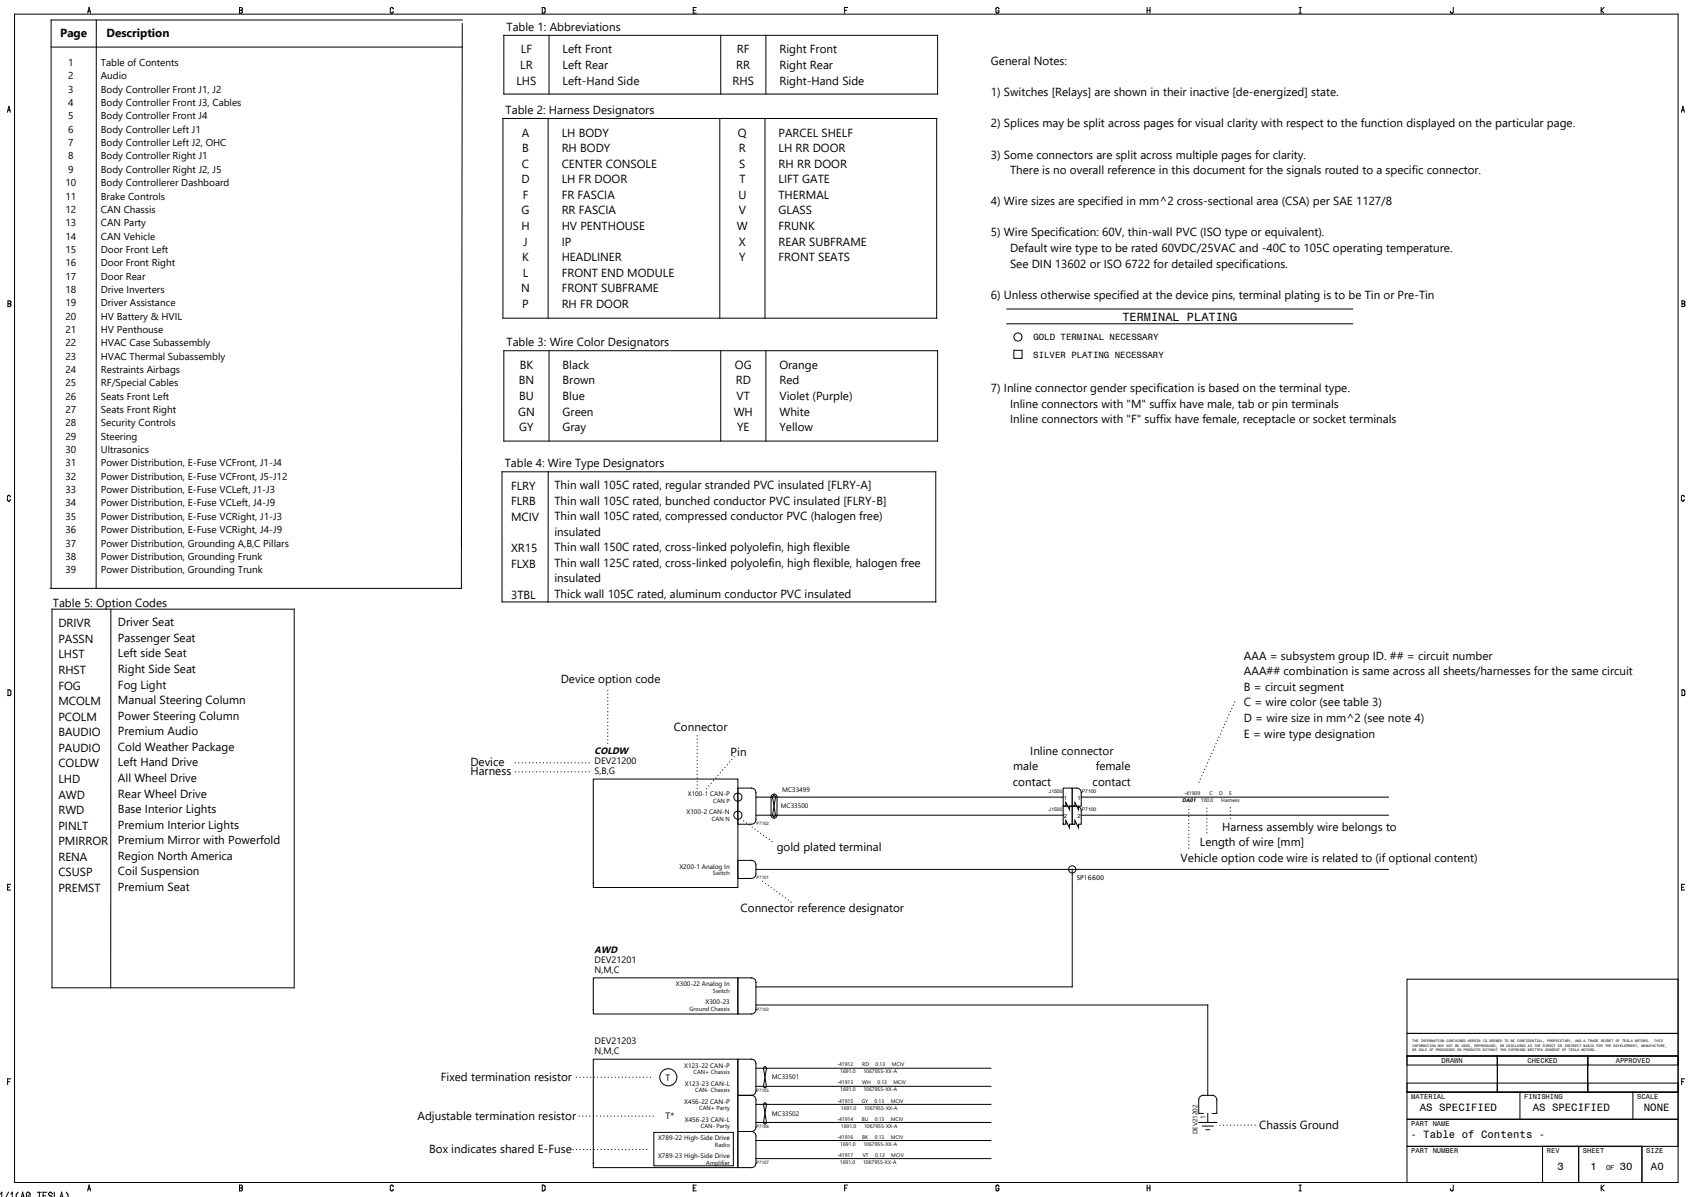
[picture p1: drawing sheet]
<svg xmlns="http://www.w3.org/2000/svg" width="1189mm" height="841mm" viewBox="0 0 1189 841" stroke-linecap="round" stroke-linejoin="round" font-family="sans-serif">
<defs><g id="words">
<text font-size="8.4" x="789" y="226">TERMINAL PLATING</text>
<g font-size="8.2">
<text x="356" y="22">Table 1: Abbreviations</text>
<text x="42" y="26">Page</text>
<text x="75" y="26">Description</text>
<text x="366" y="38">LF</text>
<text x="395" y="38">Left Front</text>
<text x="518" y="38">RF</text>
<text x="548" y="38">Right Front</text>
<text x="696" y="46">General Notes:</text>
<text x="366" y="48">LR</text>
<text x="395" y="48">Left Rear</text>
<text x="517" y="48">RR</text>
<text x="548" y="48">Right Rear</text>
<text x="363" y="59">LHS</text>
<text x="395" y="59">Left-Hand Side</text>
<text x="515" y="59">RHS</text>
<text x="548" y="59">Right-Hand Side</text>
<text x="696" y="68">1) Switches [Relays] are shown in their inactive [de-energized] state.</text>
<text x="355" y="80">Table 2: Harness Designators</text>
<text x="696" y="90">2) Splices may be split across pages for visual clarity with respect to the function displayed on the particular page.</text>
<text x="367" y="96">A</text>
<text x="395" y="96">LH BODY</text>
<text x="519" y="96">Q</text>
<text x="547" y="96">PARCEL SHELF</text>
<text x="367" y="107">B</text>
<text x="395" y="107">RH BODY</text>
<text x="519" y="107">R</text>
<text x="547" y="107">LH RR DOOR</text>
<text x="696" y="111">3) Some connectors are split across multiple pages for clarity.</text>
<text x="367" y="118">C</text>
<text x="395" y="118">CENTER CONSOLE</text>
<text x="519" y="118">S</text>
<text x="547" y="118">RH RR DOOR</text>
<text x="710" y="122">There is no overall reference in this document for the signals routed to a specific connector.</text>
<text x="366" y="129">D</text>
<text x="395" y="129">LH FR DOOR</text>
<text x="519" y="129">T</text>
<text x="547" y="129">LIFT GATE</text>
<text x="367" y="140">F</text>
<text x="395" y="140">FR FASCIA</text>
<text x="519" y="140">U</text>
<text x="547" y="140">THERMAL</text>
<text x="696" y="144">4) Wire sizes are specified in mm^2 cross-sectional area (CSA) per SAE 1127/8</text>
<text x="366" y="151">G</text>
<text x="395" y="151">RR FASCIA</text>
<text x="519" y="151">V</text>
<text x="547" y="151">GLASS</text>
<text x="366" y="162">H</text>
<text x="395" y="162">HV PENTHOUSE</text>
<text x="518" y="162">W</text>
<text x="547" y="162">FRUNK</text>
<text x="696" y="166">5) Wire Specification: 60V, thin-wall PVC (ISO type or equivalent).</text>
<text x="368" y="173">J</text>
<text x="395" y="173">IP</text>
<text x="519" y="173">X</text>
<text x="547" y="173">REAR SUBFRAME</text>
<text x="710" y="177">Default wire type to be rated 60VDC/25VAC and -40C to 105C operating temperature.</text>
<text x="367" y="183">K</text>
<text x="395" y="183">HEADLINER</text>
<text x="519" y="183">Y</text>
<text x="547" y="183">FRONT SEATS</text>
<text x="710" y="188">See DIN 13602 or ISO 6722 for detailed specifications.</text>
<text x="367" y="194">L</text>
<text x="395" y="194">FRONT END MODULE</text>
<text x="366" y="205">N</text>
<text x="395" y="205">FRONT SUBFRAME</text>
<text x="696" y="210">6) Unless otherwise specified at the device pins, terminal plating is to be Tin or Pre-Tin</text>
<text x="367" y="216">P</text>
<text x="395" y="216">RH FR DOOR</text>
<text x="356" y="243">Table 3: Wire Color Designators</text>
<text x="365" y="259">BK</text>
<text x="395" y="259">Black</text>
<text x="516" y="259">OG</text>
<text x="548" y="259">Orange</text>
<text x="364" y="270">BN</text>
<text x="395" y="270">Brown</text>
<text x="517" y="270">RD</text>
<text x="548" y="270">Red</text>
<text x="696" y="276">7) Inline connector gender specification is based on the terminal type.</text>
<text x="365" y="281">BU</text>
<text x="395" y="281">Blue</text>
<text x="518" y="281">VT</text>
<text x="548" y="281">Violet (Purple)</text>
<text x="710" y="286">Inline connectors with &quot;M&quot; suffix have male, tab or pin terminals</text>
<text x="364" y="292">GN</text>
<text x="395" y="292">Green</text>
<text x="516" y="292">WH</text>
<text x="548" y="292">White</text>
<text x="710" y="297">Inline connectors with &quot;F&quot; suffix have female, receptacle or socket terminals</text>
<text x="365" y="303">GY</text>
<text x="395" y="303">Gray</text>
<text x="518" y="303">YE</text>
<text x="548" y="303">Yellow</text>
<text x="355" y="328">Table 4: Wire Type Designators</text>
<text x="359" y="344">FLRY</text>
<text x="390" y="344">Thin wall 105C rated, regular stranded PVC insulated [FLRY-A]</text>
<text x="359" y="355">FLRB</text>
<text x="390" y="354">Thin wall 105C rated, bunched conductor PVC insulated [FLRY-B]</text>
<text x="390" y="365">Thin wall 105C rated, compressed conductor PVC (halogen free)</text>
<text x="359" y="366">MCIV</text>
<text x="390" y="376">insulated</text>
<text x="359" y="388">XR15</text>
<text x="390" y="387">Thin wall 150C rated, cross-linked polyolefin, high flexible</text>
<text x="359" y="399">FLXB</text>
<text x="390" y="398">Thin wall 125C rated, cross-linked polyolefin, high flexible, halogen free</text>
<text x="390" y="409">insulated</text>
<text x="359" y="421">3TBL</text>
<text x="390" y="420">Thick wall 105C rated, aluminum conductor PVC insulated</text>
<text x="37" y="427">Table 5: Option Codes</text>
<text x="41" y="441">DRIVR</text>
<text x="83" y="440">Driver Seat</text>
<text x="41" y="452">PASSN</text>
<text x="83" y="451">Passenger Seat</text>
<text x="83" y="462">Left side Seat</text>
<text x="41" y="463">LHST</text>
<text x="874" y="464">AAA = subsystem group ID. ## = circuit number</text>
<text x="41" y="474">RHST</text>
<text x="83" y="473">Right Side Seat</text>
<text x="874" y="475">AAA## combination is same across all sheets/harnesses for the same circuit</text>
<text x="41" y="484">FOG</text>
<text x="83" y="484">Fog Light</text>
<text x="394" y="480">Device option code</text>
<text x="874" y="485">B = circuit segment</text>
<text x="41" y="495">MCOLM</text>
<text x="83" y="495">Manual Steering Column</text>
<text x="874" y="496">C = wire color (see table 3)</text>
<text x="41" y="506">PCOLM</text>
<text x="83" y="506">Power Steering Column</text>
<text x="874" y="507">D = wire size in mm^2 (see note 4)</text>
<text x="473" y="514">Connector</text>
<text x="41" y="517">BAUDIO</text>
<text x="83" y="517">Premium Audio</text>
<text x="874" y="518">E = wire type designation</text>
<text x="83" y="528">Cold Weather Package</text>
<text x="41" y="528">PAUDIO</text>
<text x="513" y="531">Pin</text>
<text x="724" y="530">Inline connector</text>
<text x="41" y="539">COLDW</text>
<text x="83" y="539">Left Hand Drive</text>
<text x="331" y="538">Device</text>
<text x="331" y="544">Harness</text>
<text x="712" y="541">male</text>
<text x="770" y="541">female</text>
<text x="41" y="550">LHD</text>
<text x="83" y="549">All Wheel Drive</text>
<text x="712" y="552">contact</text>
<text x="768" y="552">contact</text>
<text x="41" y="561">AWD</text>
<text x="83" y="560">Rear Wheel Drive</text>
<text x="41" y="572">RWD</text>
<text x="83" y="571">Base Interior Lights</text>
<text x="41" y="583">PINLT</text>
<text x="83" y="582">Premium Interior Lights</text>
<text x="859" y="584">Harness assembly wire belongs to</text>
<text x="41" y="594">PMIRROR</text>
<text x="83" y="593">Premium Mirror with Powerfold</text>
<text x="546" y="598">gold plated terminal</text>
<text x="843" y="595">Length of wire [mm]</text>
<text x="41" y="605">RENA</text>
<text x="83" y="604">Region North America</text>
<text x="830" y="605">Vehicle option code wire is related to (if optional content)</text>
<text x="41" y="616">CSUSP</text>
<text x="83" y="615">Coil Suspension</text>
<text x="41" y="627">PREMST</text>
<text x="83" y="626">Premium Seat</text>
<text x="520" y="641">Connector reference designator</text>
<text x="310" y="759">Fixed termination resistor</text>
<text x="293" y="787">Adjustable termination resistor</text>
<text x="885" y="793">Chassis Ground</text>
<text x="302" y="810">Box indicates shared E-Fuse</text>
</g>
<g font-size="7.5">
<text x="998" y="781">AS SPECIFIED</text>
<text x="1077" y="781">AS SPECIFIED</text>
<text x="1155" y="781">NONE</text>
<text x="991" y="799">- Table of Contents -</text>
<text x="1094" y="822">3</text>
<text x="1117" y="822">1</text>
<text x="1138" y="822">30</text>
<text x="1160" y="822">A0</text>
</g>
<g font-size="7">
<text x="48" y="46">1</text>
<text x="71" y="46">Table of Contents</text>
<text x="48" y="56">2</text>
<text x="71" y="56">Audio</text>
<text x="48" y="65">3</text>
<text x="71" y="65">Body Controller Front J1, J2</text>
<text x="48" y="75">4</text>
<text x="71" y="75">Body Controller Front J3, Cables</text>
<text x="48" y="84">5</text>
<text x="71" y="84">Body Controller Front J4</text>
<text x="48" y="93">6</text>
<text x="71" y="93">Body Controller Left J1</text>
<text x="48" y="103">7</text>
<text x="71" y="103">Body Controller Left J2, OHC</text>
<text x="48" y="112">8</text>
<text x="71" y="112">Body Controller Right J1</text>
<text x="48" y="121">9</text>
<text x="71" y="121">Body Controller Right J2, J5</text>
<text x="46" y="131">10</text>
<text x="71" y="131">Body Controllerer Dashboard</text>
<text x="46" y="140">11</text>
<text x="71" y="140">Brake Controls</text>
<text x="46" y="150">12</text>
<text x="71" y="150">CAN Chassis</text>
<text x="46" y="159">13</text>
<text x="71" y="159">CAN Party</text>
<text x="46" y="168">14</text>
<text x="71" y="168">CAN Vehicle</text>
<text x="46" y="178">15</text>
<text x="71" y="178">Door Front Left</text>
<text x="46" y="187">16</text>
<text x="71" y="187">Door Front Right</text>
<text x="46" y="196">17</text>
<text x="71" y="196">Door Rear</text>
<text x="46" y="206">18</text>
<text x="71" y="206">Drive Inverters</text>
<text x="46" y="215">19</text>
<text x="71" y="215">Driver Assistance</text>
<text x="46" y="225">20</text>
<text x="71" y="225">HV Battery &amp; HVIL</text>
<text x="46" y="234">21</text>
<text x="71" y="234">HV Penthouse</text>
<text x="46" y="243">22</text>
<text x="71" y="243">HVAC Case Subassembly</text>
<text x="46" y="253">23</text>
<text x="71" y="253">HVAC Thermal Subassembly</text>
<text x="46" y="262">24</text>
<text x="71" y="262">Restraints Airbags</text>
<text x="46" y="271">25</text>
<text x="71" y="271">RF/Special Cables</text>
<text x="46" y="281">26</text>
<text x="71" y="281">Seats Front Left</text>
<text x="46" y="290">27</text>
<text x="71" y="290">Seats Front Right</text>
<text x="46" y="300">28</text>
<text x="71" y="300">Security Controls</text>
<text x="46" y="309">29</text>
<text x="71" y="309">Steering</text>
<text x="46" y="318">30</text>
<text x="71" y="318">Ultrasonics</text>
<text x="46" y="328">31</text>
<text x="71" y="328">Power Distribution, E-Fuse VCFront, J1-J4</text>
<text x="46" y="337">32</text>
<text x="71" y="337">Power Distribution, E-Fuse VCFront, J5-J12</text>
<text x="46" y="346">33</text>
<text x="71" y="346">Power Distribution, E-Fuse VCLeft, J1-J3</text>
<text x="46" y="356">34</text>
<text x="71" y="356">Power Distribution, E-Fuse VCLeft, J4-J9</text>
<text x="46" y="365">35</text>
<text x="71" y="365">Power Distribution, E-Fuse VCRight, J1-J3</text>
<text x="46" y="375">36</text>
<text x="71" y="375">Power Distribution, E-Fuse VCRight, J4-J9</text>
<text x="46" y="384">37</text>
<text x="71" y="384">Power Distribution, Grounding A,B,C Pillars</text>
<text x="46" y="393">38</text>
<text x="71" y="393">Power Distribution, Grounding Frunk</text>
<text x="46" y="403">39</text>
<text x="71" y="403">Power Distribution, Grounding Trunk</text>
</g>
<g font-size="6.6">
<text x="418" y="530">COLDW</text>
<text x="418" y="670">AWD</text>
</g>
<g font-size="6.5">
<text x="418" y="537">DEV21200</text>
<text x="418" y="544">S,B,G</text>
<text x="418" y="677">DEV21201</text>
<text x="418" y="684">N,M,C</text>
<text x="418" y="734">DEV21203</text>
<text x="418" y="741">N,M,C</text>
<text x="468" y="759">T</text>
<text x="468" y="786">T*</text>
</g>
<g font-size="6.3">
<text x="726" y="239">GOLD TERMINAL NECESSARY</text>
<text x="726" y="252">SILVER PLATING NECESSARY</text>
</g>
<g font-size="5">
<text x="1013" y="747">DRAWN</text>
<text x="1073" y="747">CHECKED</text>
<text x="1135" y="747">APPROVED</text>
<text x="992" y="772">MATERIAL</text>
<text x="1071" y="772">FINISHING</text>
<text x="1150" y="772">SCALE</text>
<text x="992" y="791">PART NAME</text>
<text x="992" y="810">PART NUMBER</text>
<text x="1087" y="810">REV</text>
<text x="1112" y="810">SHEET</text>
<text x="1157" y="810">SIZE</text>
<text x="1128" y="822">OF</text>
</g>
<g font-size="4.6">
<text x="550" y="556">MC33499</text>
<text x="483" y="560">X100-1 CAN-P</text>
<text x="549" y="568">MC33500</text>
<text x="482" y="572">X100-2 CAN-N</text>
<text x="477" y="610">X200-1 Analog In</text>
<text x="757" y="618">SP16600</text>
<text x="475" y="693">X300-22 Analog In</text>
<text x="496" y="706">X300-23</text>
<text x="481" y="750">X123-22 CAN-P</text>
<text x="542" y="758">MC33501</text>
<text x="481" y="763">X123-23 CAN-L</text>
<text x="481" y="775">X456-22 CAN-P</text>
<text x="542" y="784">MC33502</text>
<text x="481" y="788">X456-23 CAN-L</text>
<text x="847" y="786" transform="rotate(-90 847 786)">1</text>
<text x="841" y="797" transform="rotate(-90 841 797)">DEV21202</text>
<text x="462" y="801">X789-22 High-Side Drive</text>
<text x="462" y="814">X789-23 High-Side Drive</text>
</g>
<g font-size="4.2">
<text x="501" y="564">CAN P</text>
<text x="500" y="577">CAN N</text>
<text x="501" y="615">Switch</text>
<text x="501" y="698">Switch</text>
<text x="484" y="710">Ground Chassis</text>
<text x="487" y="755">CAN+ Chassis</text>
<text x="488" y="767">CAN- Chassis</text>
<text x="491" y="780">CAN+ Party</text>
<text x="492" y="793">CAN- Party</text>
<text x="502" y="806">Radio</text>
<text x="496" y="818">Amplifier</text>
</g>
<g font-size="4">
<text x="747" y="562">1</text>
<text x="757" y="562">1</text>
<text x="747" y="575">2</text>
<text x="757" y="575">2</text>
</g>
<text font-size="3.8" x="831" y="564">DA01</text>
<g font-size="3.7">
<text x="832" y="559">-41909</text>
<text x="844" y="564">100.0</text>
<text x="850" y="559">C</text>
<text x="857" y="559">D</text>
<text x="858" y="564">Harness</text>
<text x="864" y="559">E</text>
<text x="588" y="749">-41912</text>
<text x="606" y="749">RD</text>
<text x="615" y="749">0.13</text>
<text x="627" y="749">MCIV</text>
<text x="590" y="754">1691.0</text>
<text x="607" y="754">1067955-XX-A</text>
<text x="588" y="762">-41913</text>
<text x="606" y="762">WH</text>
<text x="617" y="762">0.13</text>
<text x="628" y="762">MCIV</text>
<text x="590" y="767">1691.0</text>
<text x="607" y="767">1067955-XX-A</text>
<text x="588" y="775">-41915</text>
<text x="591" y="780">1691.0</text>
<text x="605" y="775">GY</text>
<text x="607" y="780">1067955-XX-A</text>
<text x="615" y="775">0.13</text>
<text x="626" y="775">MCIV</text>
<text x="588" y="787">-41914</text>
<text x="605" y="787">BU</text>
<text x="615" y="787">0.13</text>
<text x="626" y="787">MCIV</text>
<text x="591" y="792">1691.0</text>
<text x="607" y="792">1067955-XX-A</text>
<text x="588" y="800">-41916</text>
<text x="606" y="800">BK</text>
<text x="615" y="800">0.13</text>
<text x="626" y="800">MCIV</text>
<text x="590" y="805">1691.0</text>
<text x="607" y="805">1067955-XX-A</text>
<text x="588" y="813">-41917</text>
<text x="606" y="813">VT</text>
<text x="615" y="813">0.13</text>
<text x="626" y="813">MCIV</text>
<text x="590" y="818">1691.0</text>
<text x="606" y="818">1067955-XX-A</text>
</g>
<g font-size="3.5">
<text x="737" y="557">J1500</text>
<text x="760" y="557">P7100</text>
<text x="737" y="570">J1500</text>
<text x="760" y="570">P7100</text>
</g>
<g font-size="3.2">
<text x="532" y="579">P7102</text>
<text x="532" y="618">P7101</text>
<text x="532" y="710">P7103</text>
<text x="532" y="767">P7105</text>
<text x="532" y="793">P7106</text>
<text x="532" y="818">P7107</text>
</g>
<g font-size="2.5">
<text x="992" y="732">THE INFORMATION CONTAINED HEREIN IS DEEMED TO BE CONFIDENTIAL, PROPRIETARY, AND A TRADE SECRET OF TESLA MOTORS.</text>
<text x="992" y="736">INFORMATION MAY NOT BE USED, REPRODUCED, OR DISCLOSED AS THE DIRECT OR INDIRECT BASIS FOR THE DEVELOPMENT, MANUFACTURE,</text>
<text x="1162" y="732">THIS</text>
<text x="992" y="739">OR SALE OF PROCESSES OR PRODUCTS WITHOUT THE EXPRESSD WRITTEN CONSENT OF TESLA MOTORS.</text>
</g>
</g></defs>
<g fill="none" stroke="#000" stroke-width=".7">
<path d="M10 10h1169v821h-1169zM62 9l1-4 1 4M62 8h1M68 14v399M168 5h2v1v1v2h-2zM168 7h2M276 6v-1l-2 1v3h2v-1M325 14h-289v399M325 17l-1 396h-289M381 5l2 1v2l-1 1h-1zM487 7h1M489 5h-2v4h2"/>
<path d="M593 7h2M595 5h-2v4M702 6l-1-1-1 1v3h2v-1h-1M806 7h2M806 5v4M808 5v4M913 9h1M913 5h1M914 5v4M1021 5v4h-1l-1-1M1125 5v4M1127 5l-2 2 2 2"/>
<path d="M36 33h289M354 25h305v41h-305zM386 25v41M506 25v41M538 25v41M5 79l1-4 1 4M6 77h1M1181 79l1-4 1 4M1182 77h1M353 83h305v141h-305zM385 83v141M506 83v141"/>
<path d="M538 83v141M6 211h1l1 1-1 1 1 2h-1h-1zM6 213h1M707 217h243M1182 211h1l1 1-1 1 1 2h-1h-1zM1182 213h1M707 227h243M354 246h305v64h-305zM386 246v64M506 246v64M538 246v64M712 246h6v6h-6z"/>
<path d="M385 331v92M7 349v-1l-2 1v2l2 1v-1M1183 349v-1l-2 1v2l2 1v-1M78 428v266M207 428h-170v266h170v-266M353 423v-92h305v92h-305M6 485h1l1 1v2l-1 1h-1zM1182 485h2v1v2l-1 1h-1zM417 547h101v77h-101zM518 554h10a3 3 0 0 1 3 3v19a3 3 0 0 1-3 3h-10zM542 559a2.1 2.1 0 0 1 3-1 2.1 2.1 0 0 1 1 2v13a2.1 2.1 0 0 1-2 2 2.1 2.1 0 0 1-2-2v-13zM543 559l2 14a1 1 0 0 1-1 1 1 1 0 0 1-1-1l2-13a1 1 0 0 0-1-1 1 1 0 0 0-1 0z"/>
<path d="M747 554h6v12h-2v3l-2-5v2h-2zM753 554h4a3 3 0 0 1 3 3v9h-2v3l-3-5v2h-2zM531 573h216M531 560h216M747 566h6v13h-2v3l-2-5v2h-2zM753 566h4a3 3 0 0 1 3 4v9h-2v3l-3-5v2h-2zM753 579h.1M753 566h.1M760 573h216M760 560h216M518 605h10a3 3 0 0 1 3 3v6a3 3 0 0 1-3 3h-10zM531 611h445"/>
<path d="M753 611v82h-222M5 623h2M7 621h-2v4h2M1182 623h1M1184 621h-2v4h2M417 687h101v25h-101zM518 687h10a3 3 0 0 1 3 3v19a3 3 0 0 1-3 3h-10zM989 688h190v38h-190zM531 706h318v64M989 726h190v16h-190zM5 760h2M7 758h-2v4"/>
<path d="M417 744h101v76h-101zM518 744h10a3 3 0 0 1 3 3v19a3 3 0 0 1-3 4h-10zM531 751h165M537 750h1l1 1-3 12a1.1 1.1 0 0 0 2 1 1 1 0 0 0 1-1l-3-12zM989 742h63v25h-63zM989 742h63v6h-63zM1052 742h64v25h-64zM1052 742h64v6h-64zM1116 742h63v25h-63zM1116 742h63v6h-63zM1182 760h1M1184 758h-2v4"/>
<path d="M528 770a3 3 0 0 1 3 3v19a3 3 0 0 1-3 3M528 770h-10v25h10M531 763h165M531 776h165M537 775l2 14a1 1 0 0 1-1 1 1.1 1.1 0 0 1-2-1l3-13a1 1 0 0 0-1-1 1 1 0 0 0-1 0zM989 767h190v19h-190zM989 761h63v6h-63zM1052 761h64v6h-64zM1068 767v19M1116 761h63v6h-63zM1147 767v19M459 796h56v23h-56z"/>
<path d="M518 795h10a3 3 0 0 1 3 3v19a3 3 0 0 1-3 3h-10zM531 789h165M842 789h13M845 791h7M845 782h-3v-9a3 3 0 0 1 3-3h7a3 3 0 0 1 3 3v9h-3M847 794h3M849 782v7M989 786h190v19h-190zM531 801h165M531 814h165M989 805h165v26h-165zM1084 805h25v26h-25z"/>
<path d="M1109 805h45v26h-45zM0 839l1-1v3M6 838l-2 3M8 839l1-1v3M13 838l-2 1v2M16 838l1 3h-2zM20 840v1M26 838h3M28 838v3M33 838h-3v3M37 839l-1-1-2 1 3 2M38 838v3"/>
<path d="M43 838l1 3h-2zM47 838l1 1v2M62 837l1-4 1 4M62 835h1M168 833h2v2v1v1h-2zM168 835h2M276 834v-1h-2v3l2 1v-1M381 833h2v1v2l-1 1h-1zM487 835h1M489 833h-2v4h2M593 835h2M595 833h-2v4"/>
<path d="M702 834l-1-1h-1v3v1l2-1v-1h-1M806 835h2M806 833v4M808 833v4M913 837h1M913 833h1M914 833v4M1021 833v3l-1 1-1-2M1125 833v4M1127 833l-2 2 2 2M11 841h.1M19 841v-2v-1l2 1v2"/>
<path d="M30 840h2M37 841h.1M48 841h.1"/>
<circle cx="715" cy="237" r="2.9"/>
<circle cx="518" cy="560" r="2.9"/>
<circle cx="518" cy="573" r="2.9"/>
<circle cx="753" cy="611" r="2.5"/>
<circle cx="470" cy="757" r="6"/>
</g>
<g fill="none" stroke="#000" stroke-width=".7" stroke-dasharray=".7 1.8" stroke-linecap="butt">
<path d="M414 536h-54M427 523v-39M414 542h-54M490 554v-38M496 554l21-23M842 550l26-59M522 577l21 15M864 575v-9M835 596v-30M848 585v-19M536 619l21 15M405 757h54"/>
<path d="M407 784h54M857 791h26M402 808h54"/>
</g>
<use href="#words"/>
</svg>
